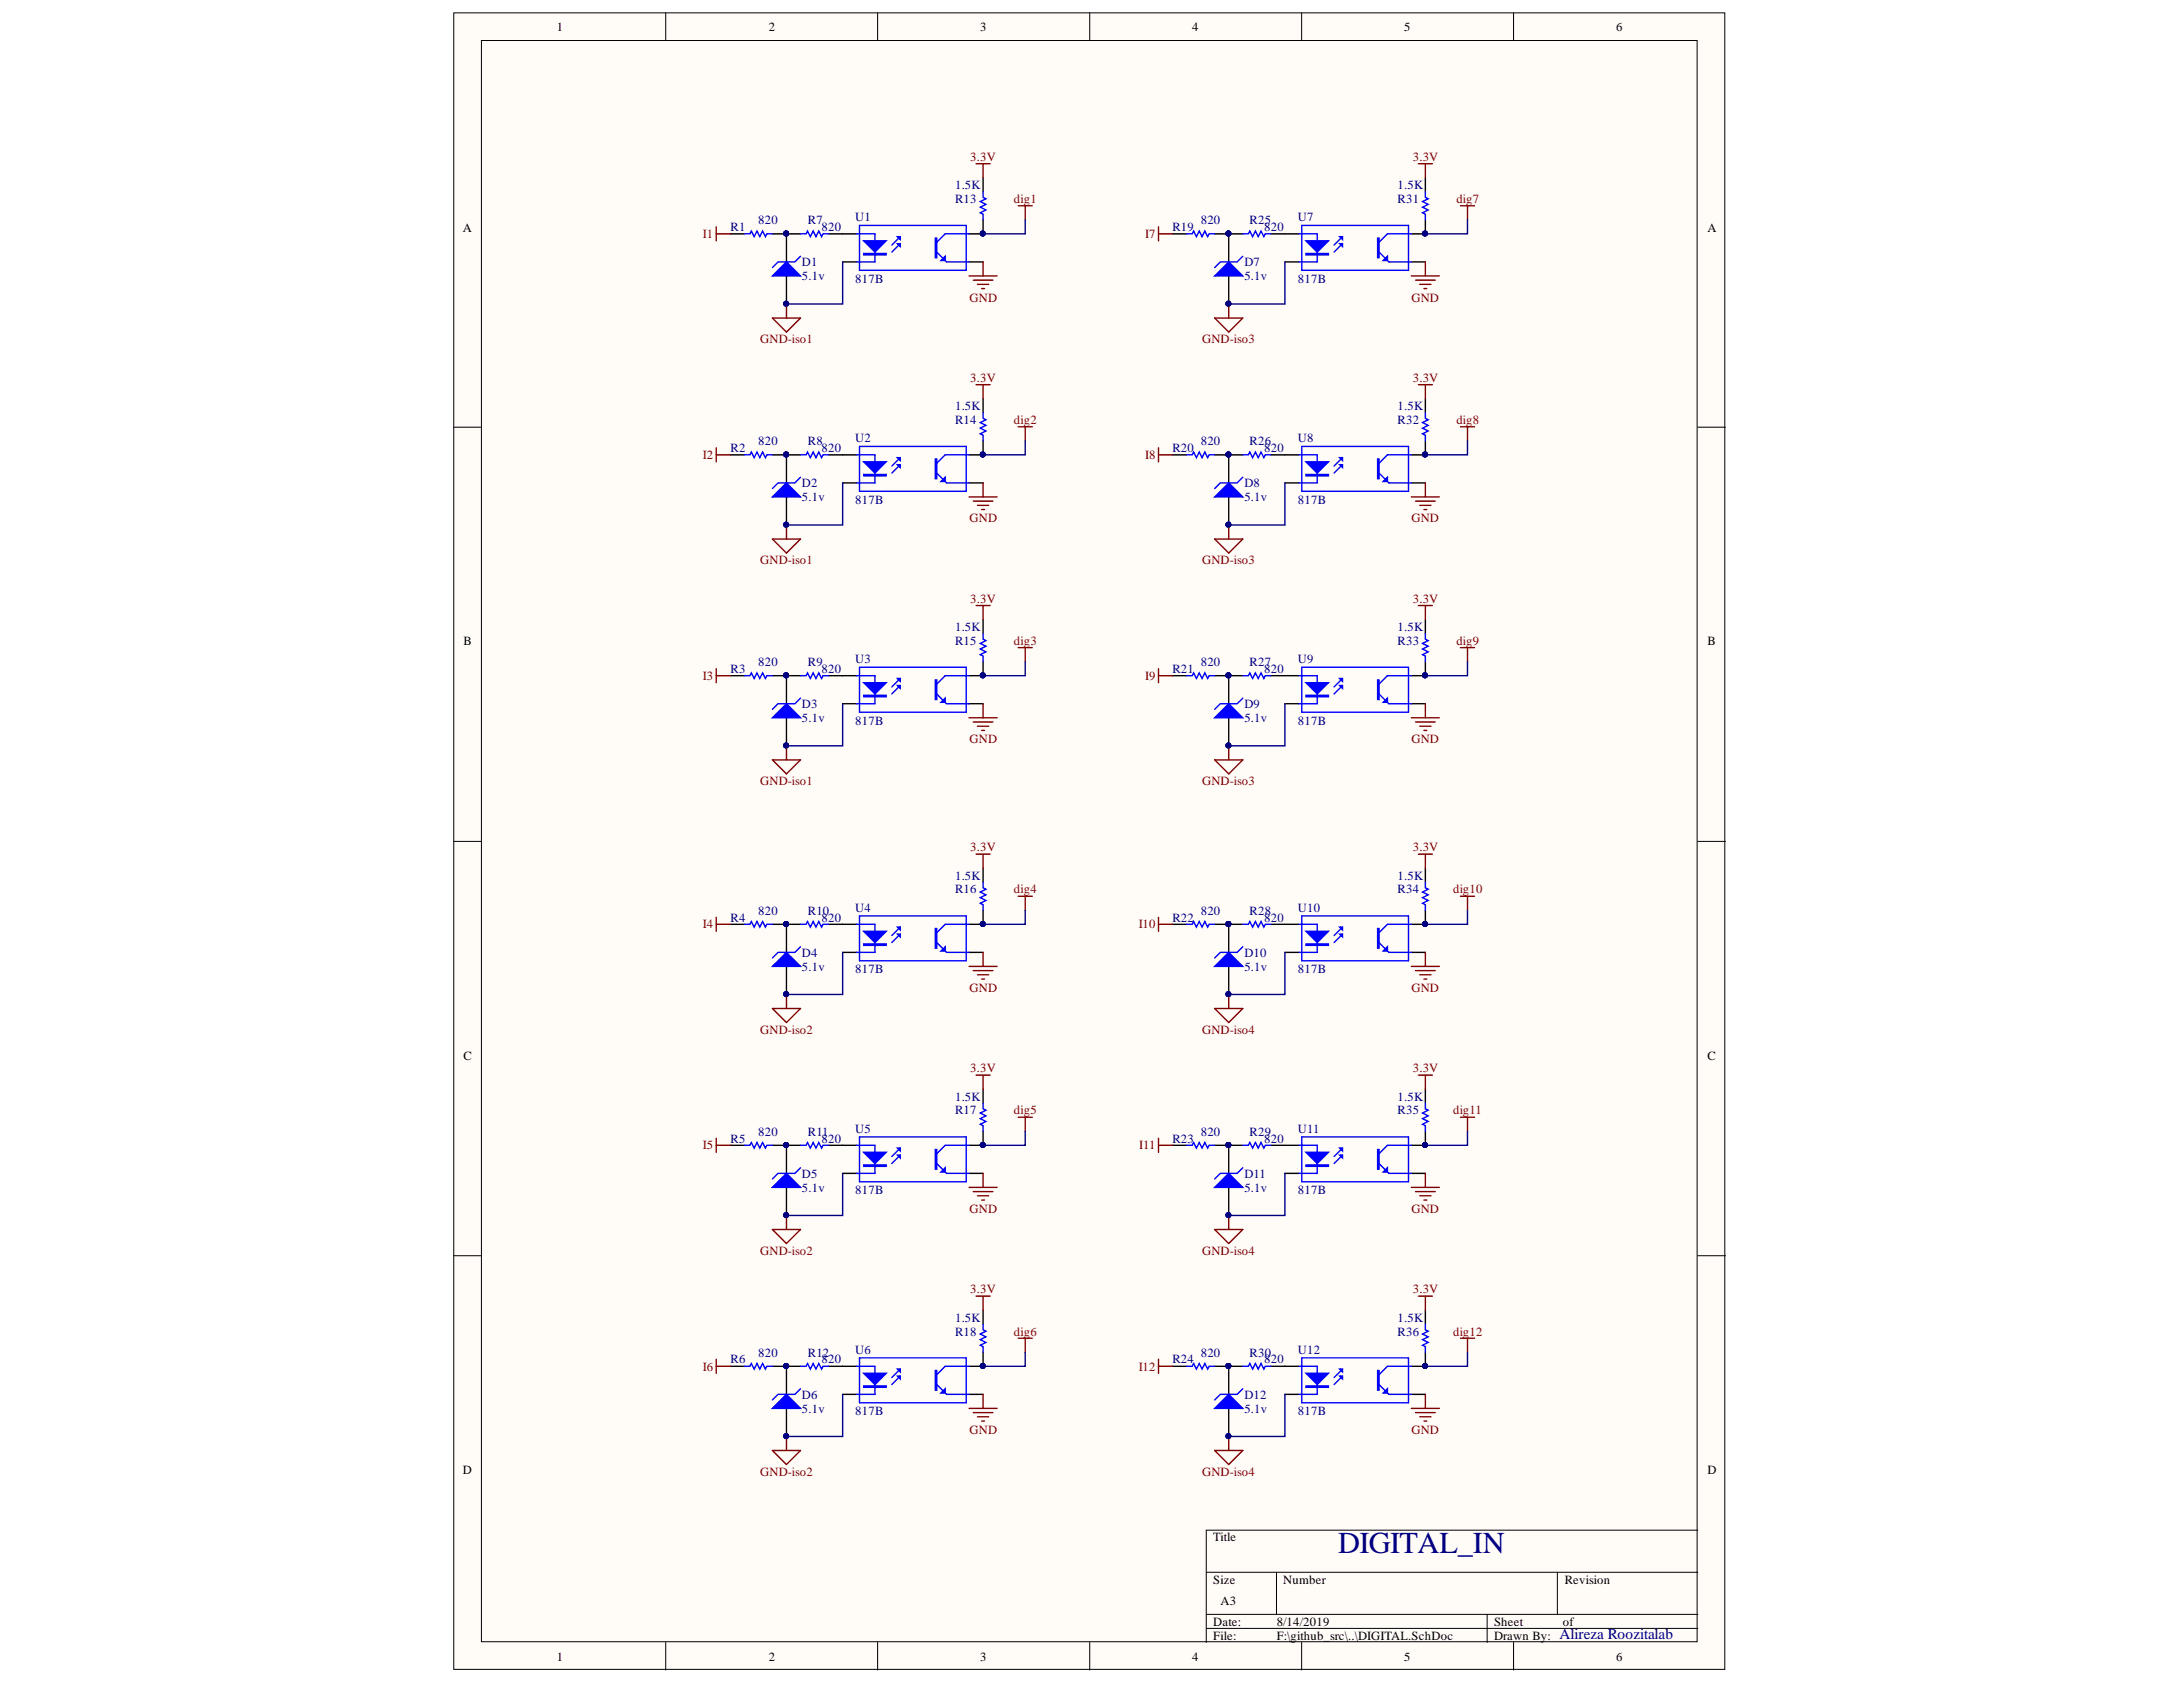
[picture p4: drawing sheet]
<svg xmlns="http://www.w3.org/2000/svg" width="279mm" height="216mm" viewBox="0 0 279 216" stroke-linecap="round" stroke-linejoin="round" font-family="sans-serif">
<defs><g id="words">
<text font-size="3.9" fill="#000080" x="171.3" y="198.8">DIGITAL_IN</text>
<text font-size="1.9" fill="#000080" x="199.6" y="209.8">Alireza Roozitalab</text>
<g font-size="1.6">
<text x="71.3" y="4">1</text>
<text x="98.4" y="4">2</text>
<text x="125.4" y="4">3</text>
<text x="152.6" y="4">4</text>
<text x="179.7" y="4">5</text>
<text x="206.9" y="4">6</text>
<text x="59.3" y="29.6">A</text>
<text x="218.5" y="29.6">A</text>
<text x="59.3" y="82.6">B</text>
<text x="218.5" y="82.6">B</text>
<text x="59.3" y="135.6">C</text>
<text x="218.5" y="135.6">C</text>
<text x="59.3" y="188.7">D</text>
<text x="218.5" y="188.7">D</text>
<text x="155.3" y="197.3">Title</text>
<text x="155.3" y="202.7">Size</text>
<text x="164.3" y="202.7">Number</text>
<text x="200.3" y="202.7">Revision</text>
<text x="155.3" y="208.1">Date:</text>
<text x="155.3" y="209.8">File:</text>
<text x="156.2" y="205.4">A3</text>
<text x="163.4" y="208.1">8/14/2019</text>
<text x="163.4" y="209.8">F:\github_src\..\DIGITAL.SchDoc</text>
<text x="191.2" y="208.1">Sheet</text>
<text x="191.2" y="209.8">Drawn By:</text>
<text x="200" y="208.1">of</text>
<text x="71.3" y="212.6">1</text>
<text x="98.4" y="212.6">2</text>
<text x="125.4" y="212.6">3</text>
<text x="152.6" y="212.6">4</text>
<text x="179.7" y="212.6">5</text>
<text x="206.9" y="212.6">6</text>
</g>
<g font-size="1.6" fill="#800000">
<text x="124.2" y="20.6">3.3V</text>
<text x="180.8" y="20.6">3.3V</text>
<text x="129.8" y="26">dig1</text>
<text x="186.4" y="26">dig7</text>
<text x="89.9" y="30.5">I1</text>
<text x="146.6" y="30.5">I7</text>
<text x="124.1" y="38.6">GND</text>
<text x="180.6" y="38.6">GND</text>
<text x="97.3" y="43.9">GND-iso1</text>
<text x="153.9" y="43.9">GND-iso3</text>
<text x="124.2" y="48.9">3.3V</text>
<text x="180.8" y="48.9">3.3V</text>
<text x="89.9" y="58.8">I2</text>
<text x="129.8" y="54.3">dig2</text>
<text x="146.6" y="58.8">I8</text>
<text x="186.4" y="54.3">dig8</text>
<text x="124.1" y="66.8">GND</text>
<text x="180.6" y="66.8">GND</text>
<text x="97.3" y="72.2">GND-iso1</text>
<text x="124.2" y="77.2">3.3V</text>
<text x="153.9" y="72.2">GND-iso3</text>
<text x="180.8" y="77.2">3.3V</text>
<text x="129.8" y="82.5">dig3</text>
<text x="186.4" y="82.5">dig9</text>
<text x="89.9" y="87.1">I3</text>
<text x="146.6" y="87.1">I9</text>
<text x="124.1" y="95.1">GND</text>
<text x="180.6" y="95.1">GND</text>
<text x="97.3" y="100.5">GND-iso1</text>
<text x="153.9" y="100.5">GND-iso3</text>
<text x="124.2" y="108.9">3.3V</text>
<text x="180.8" y="108.9">3.3V</text>
<text x="89.9" y="118.8">I4</text>
<text x="129.8" y="114.3">dig4</text>
<text x="145.7" y="118.8">I10</text>
<text x="186" y="114.3">dig10</text>
<text x="124.1" y="126.9">GND</text>
<text x="180.6" y="126.9">GND</text>
<text x="97.3" y="132.3">GND-iso2</text>
<text x="124.2" y="137.2">3.3V</text>
<text x="153.9" y="132.3">GND-iso4</text>
<text x="180.8" y="137.2">3.3V</text>
<text x="129.8" y="142.6">dig5</text>
<text x="186" y="142.6">dig11</text>
<text x="89.9" y="147.1">I5</text>
<text x="145.8" y="147.1">I11</text>
<text x="124.1" y="155.2">GND</text>
<text x="180.6" y="155.2">GND</text>
<text x="97.3" y="160.6">GND-iso2</text>
<text x="153.9" y="160.6">GND-iso4</text>
<text x="124.2" y="165.5">3.3V</text>
<text x="180.8" y="165.5">3.3V</text>
<text x="129.8" y="170.9">dig6</text>
<text x="186" y="170.9">dig12</text>
<text x="89.9" y="175.4">I6</text>
<text x="145.7" y="175.4">I12</text>
<text x="124.1" y="183.5">GND</text>
<text x="180.6" y="183.5">GND</text>
<text x="97.3" y="188.9">GND-iso2</text>
<text x="153.9" y="188.9">GND-iso4</text>
</g>
<g font-size="1.6" fill="#000080">
<text x="93.5" y="29.6">R1</text>
<text x="97" y="28.7">820</text>
<text x="103.4" y="28.7">R7</text>
<text x="105.2" y="29.6">820</text>
<text x="109.5" y="28.3">U1</text>
<text x="122.2" y="24.2">1.5K</text>
<text x="122.2" y="26">R13</text>
<text x="150" y="29.6">R19</text>
<text x="153.7" y="28.7">820</text>
<text x="159.9" y="28.7">R25</text>
<text x="161.8" y="29.6">820</text>
<text x="166.1" y="28.3">U7</text>
<text x="178.9" y="24.2">1.5K</text>
<text x="178.9" y="26">R31</text>
<text x="102.6" y="34">D1</text>
<text x="102.6" y="35.9">5.1v</text>
<text x="159.3" y="34">D7</text>
<text x="159.3" y="35.9">5.1v</text>
<text x="109.5" y="36.2">817B</text>
<text x="166.1" y="36.2">817B</text>
<text x="122.2" y="52.4">1.5K</text>
<text x="178.9" y="52.4">1.5K</text>
<text x="93.5" y="57.8">R2</text>
<text x="97" y="56.9">820</text>
<text x="103.4" y="56.9">R8</text>
<text x="105.2" y="57.8">820</text>
<text x="109.5" y="56.6">U2</text>
<text x="122.2" y="54.3">R14</text>
<text x="150" y="57.8">R20</text>
<text x="153.7" y="56.9">820</text>
<text x="159.9" y="56.9">R26</text>
<text x="161.8" y="57.8">820</text>
<text x="166.1" y="56.6">U8</text>
<text x="178.9" y="54.3">R32</text>
<text x="102.6" y="62.3">D2</text>
<text x="102.6" y="64.1">5.1v</text>
<text x="109.5" y="64.5">817B</text>
<text x="159.3" y="62.3">D8</text>
<text x="159.3" y="64.1">5.1v</text>
<text x="166.1" y="64.5">817B</text>
<text x="122.2" y="80.7">1.5K</text>
<text x="122.2" y="82.5">R15</text>
<text x="178.9" y="80.7">1.5K</text>
<text x="178.9" y="82.5">R33</text>
<text x="93.5" y="86.1">R3</text>
<text x="97" y="85.2">820</text>
<text x="103.4" y="85.2">R9</text>
<text x="105.2" y="86.1">820</text>
<text x="109.5" y="84.9">U3</text>
<text x="150" y="86.1">R21</text>
<text x="153.7" y="85.2">820</text>
<text x="159.9" y="85.2">R27</text>
<text x="161.8" y="86.1">820</text>
<text x="166.1" y="84.9">U9</text>
<text x="102.6" y="90.6">D3</text>
<text x="102.6" y="92.4">5.1v</text>
<text x="109.5" y="92.8">817B</text>
<text x="159.3" y="90.6">D9</text>
<text x="159.3" y="92.4">5.1v</text>
<text x="166.1" y="92.8">817B</text>
<text x="122.2" y="112.6">1.5K</text>
<text x="178.9" y="112.6">1.5K</text>
<text x="93.5" y="118">R4</text>
<text x="97" y="117">820</text>
<text x="103.4" y="117">R10</text>
<text x="105.2" y="118">820</text>
<text x="109.5" y="116.7">U4</text>
<text x="122.2" y="114.3">R16</text>
<text x="150" y="118">R22</text>
<text x="153.7" y="117">820</text>
<text x="159.9" y="117">R28</text>
<text x="161.8" y="118">820</text>
<text x="166.1" y="116.7">U10</text>
<text x="178.9" y="114.3">R34</text>
<text x="102.6" y="122.4">D4</text>
<text x="102.6" y="124.2">5.1v</text>
<text x="109.5" y="124.6">817B</text>
<text x="159.3" y="122.4">D10</text>
<text x="159.3" y="124.2">5.1v</text>
<text x="166.1" y="124.6">817B</text>
<text x="122.2" y="140.9">1.5K</text>
<text x="122.2" y="142.6">R17</text>
<text x="178.9" y="140.9">1.5K</text>
<text x="178.9" y="142.6">R35</text>
<text x="93.5" y="146.3">R5</text>
<text x="97" y="145.3">820</text>
<text x="103.4" y="145.3">R11</text>
<text x="105.2" y="146.3">820</text>
<text x="109.5" y="145">U5</text>
<text x="150" y="146.3">R23</text>
<text x="153.7" y="145.3">820</text>
<text x="159.9" y="145.3">R29</text>
<text x="161.8" y="146.3">820</text>
<text x="166.1" y="145">U11</text>
<text x="102.6" y="150.7">D5</text>
<text x="102.6" y="152.5">5.1v</text>
<text x="109.5" y="152.8">817B</text>
<text x="159.3" y="150.7">D11</text>
<text x="159.3" y="152.5">5.1v</text>
<text x="166.1" y="152.8">817B</text>
<text x="97" y="173.6">820</text>
<text x="103.4" y="173.6">R12</text>
<text x="109.5" y="173.3">U6</text>
<text x="122.2" y="169.1">1.5K</text>
<text x="122.2" y="170.9">R18</text>
<text x="153.7" y="173.6">820</text>
<text x="159.9" y="173.6">R30</text>
<text x="166.1" y="173.3">U12</text>
<text x="178.9" y="169.1">1.5K</text>
<text x="178.9" y="170.9">R36</text>
<text x="93.5" y="174.5">R6</text>
<text x="102.6" y="179">D6</text>
<text x="105.2" y="174.5">820</text>
<text x="150" y="174.5">R24</text>
<text x="159.3" y="179">D12</text>
<text x="161.8" y="174.5">820</text>
<text x="102.6" y="180.8">5.1v</text>
<text x="109.5" y="181.1">817B</text>
<text x="159.3" y="180.8">5.1v</text>
<text x="166.1" y="181.1">817B</text>
</g>
</g></defs>
<g fill="#fffcf8" stroke="#000" stroke-width=".13">
<path d="M58.1 1.6h162.7v212h-162.7z"/>
<path d="M61.6 5.2h155.6v204.9h-155.6z"/>
</g>
<g fill="none" stroke="#000" stroke-width=".13">
<path d="M85.2 1.6v3.6M112.3 1.6v3.6M139.5 1.6v3.6M166.6 1.6v3.6M193.7 1.6v3.6M58.1 54.7h3.5M217.3 54.7h3.5M58.1 107.7h3.5M217.3 107.7h3.5M58.1 160.7h3.5M217.3 160.7h3.5M217.3 195.8h-62.9v14.4"/>
<path d="M85.2 210.2v3.5M112.3 210.2v3.5M139.5 210.2v3.5M154.4 201.2h62.9M154.4 206.6h62.9M154.4 208.4h62.9M163.4 201.2v5.4M166.6 210.2v3.5M190.3 206.6v3.6M193.7 210.2v3.5M199.3 201.2v5.4"/>
</g>
<path d="M100.7 29.9v3.6M100.7 35.3v3.6" fill="none" stroke="#000" stroke-width=".18"/>
<g fill="#000080" stroke="#000080" stroke-width=".13">
<circle cx="100.6" cy="38.9" r=".31"/>
<circle cx="100.6" cy="29.9" r=".31"/>
</g>
<path d="M98.9 35.3l1.8-1.8 1.8 1.8z" fill="#00f"/>
<path d="M98.9 35.3l1.8-1.8 1.8 1.8zM102.5 32.8l-.8 .7h-2.1l-.7 .7M102.5 29.9h.7l.2-.3 .3 .7 .4-.7 .3 .7 .4-.7 .4 .7 .1-.4h.8M109.6 29.9h2.4v3.6h-2.4M110 28.9h13.7v5.7h-13.7zM115.2 31.2l-1.1 1.1M115.2 30.3l-1.1 1.1M119.9 32.3l1.3 1.2h2.8M124 29.9h-3l-1.1 1.1" fill="none" stroke="#00f" stroke-width=".18"/>
<g fill="#000080" stroke="#000080" stroke-width=".13">
<circle cx="100.6" cy="38.9" r=".31"/>
<circle cx="100.6" cy="29.9" r=".31"/>
<circle cx="125.8" cy="29.9" r=".31"/>
</g>
<path d="M100.7 29.9h1.8M106.1 29.9h3.5M107.8 33.5h1.8M124 29.9h1.8M124 33.5h1.8" fill="none" stroke="#000" stroke-width=".18"/>
<path d="M110.5 30.8h2.9l-1.4 1.5z" fill="#00f"/>
<path d="M110.5 30.8h2.9l-1.4 1.5zM110.5 32.4h2.9v.2h-2.9zM110.5 32.5h2.9" fill="none" stroke="#00f" stroke-width=".18"/>
<path d="M114.9 30.3h.3v.3z" fill="#00f"/>
<path d="M114.9 30.3h.3v.3z" fill="none" stroke="#00f" stroke-width=".18"/>
<path d="M114.9 31.2h.3v.3z" fill="#00f"/>
<path d="M114.9 31.2h.3v.3zM119.7 30.5h.2v2.5h-.2zM119.8 30.5v2.5" fill="none" stroke="#00f" stroke-width=".18"/>
<path d="M120.4 33.3l.6-.5v.5z" fill="#00f"/>
<path d="M95.3 29.9h.7l.2-.3 .3 .7 .4-.7 .3 .7 .4-.7 .4 .7 .1-.4h.8M120.4 33.3l.6-.5v.5zM125.8 24.5v.8l.4 .1-.7 .4 .7 .4-.7 .3 .7 .4-.7 .3 .3 .2v.7" fill="none" stroke="#00f" stroke-width=".18"/>
<g fill="#000080" stroke="#000080" stroke-width=".13">
<circle cx="125.8" cy="29.9" r=".31"/>
<circle cx="100.6" cy="38.9" r=".31"/>
<circle cx="100.6" cy="29.9" r=".31"/>
<circle cx="100.6" cy="67.1" r=".31"/>
<circle cx="100.6" cy="58.2" r=".31"/>
</g>
<path d="M107.8 33.5v5.4h-7.1M131.2 28.1v1.8h-5.4" fill="none" stroke="#000080" stroke-width=".18"/>
<path d="M93.5 29.9h1.8M98.9 29.9h1.8M125.8 22.7v1.8M125.8 28.1v1.8M100.7 58.2v3.6M100.7 63.6v3.6" fill="none" stroke="#000" stroke-width=".18"/>
<g fill="none" stroke="#800000" stroke-width=".18">
<path d="M91.7 29v1.8M91.7 29.9h1.8M100.7 38.9v1.8M124 35.3h3.6M124.6 35.9h2.5M124.9 20.9h1.8M125.1 36.4h1.4M125.6 36.9h.4M125.8 20.9v1.8M125.8 33.5v1.8M130.3 26.3h1.8M131.2 26.3v1.8"/>
<path d="M98.9 40.7h3.6l-1.8 1.8z"/>
</g>
<path d="M98.9 63.6l1.8-1.8 1.8 1.8z" fill="#00f"/>
<path d="M102.5 58.2h.7l.2-.3 .3 .7 .4-.7 .3 .7 .4-.7 .4 .7 .1-.4h.8M109.6 58.2h2.4v3.6h-2.4M110 57.1h13.7v5.8h-13.7zM115.2 59.5l-1.1 1M115.2 58.6l-1.1 1M124 58.2h-3l-1.1 1.1M98.9 63.6l1.8-1.8 1.8 1.8zM102.5 61.1l-.8 .7h-2.1l-.7 .7M119.9 60.5l1.3 1.3h2.8" fill="none" stroke="#00f" stroke-width=".18"/>
<g fill="#000080" stroke="#000080" stroke-width=".13">
<circle cx="100.6" cy="67.1" r=".31"/>
<circle cx="100.6" cy="58.2" r=".31"/>
<circle cx="125.8" cy="58.2" r=".31"/>
</g>
<path d="M100.7 58.2h1.8M106.1 58.2h3.5M124 58.2h1.8M107.8 61.8h1.8M124 61.8h1.8" fill="none" stroke="#000" stroke-width=".18"/>
<path d="M110.5 59.1h2.9l-1.4 1.4z" fill="#00f"/>
<path d="M110.5 59.1h2.9l-1.4 1.4zM110.5 60.7h2.9v.2h-2.9zM110.5 60.8h2.9" fill="none" stroke="#00f" stroke-width=".18"/>
<path d="M114.9 58.6h.3v.3z" fill="#00f"/>
<path d="M114.9 58.6h.3v.3z" fill="none" stroke="#00f" stroke-width=".18"/>
<path d="M114.9 59.5h.3v.3z" fill="#00f"/>
<path d="M114.9 59.5h.3v.3zM119.7 58.7h.2v2.6h-.2zM119.8 58.7v2.6" fill="none" stroke="#00f" stroke-width=".18"/>
<path d="M120.4 61.6l.6-.5v.5z" fill="#00f"/>
<path d="M95.3 58.2h.7l.2-.3 .3 .7 .4-.7 .3 .7 .4-.7 .4 .7 .1-.4h.8M125.8 52.8v.7l.4 .2-.7 .4 .7 .3-.7 .4 .7 .4-.7 .3 .3 .2v.7M120.4 61.6l.6-.5v.5z" fill="none" stroke="#00f" stroke-width=".18"/>
<g fill="#000080" stroke="#000080" stroke-width=".13">
<circle cx="125.8" cy="58.2" r=".31"/>
<circle cx="100.6" cy="67.1" r=".31"/>
<circle cx="100.6" cy="58.2" r=".31"/>
<circle cx="100.6" cy="95.4" r=".31"/>
<circle cx="100.6" cy="86.4" r=".31"/>
</g>
<path d="M131.2 56.4v1.8h-5.4M107.8 61.8v5.4h-7.1" fill="none" stroke="#000080" stroke-width=".18"/>
<path d="M93.5 58.2h1.8M98.9 58.2h1.8M125.8 51v1.8M125.8 56.4v1.8M100.7 86.5v3.6M100.7 91.9v3.6" fill="none" stroke="#000" stroke-width=".18"/>
<g fill="none" stroke="#800000" stroke-width=".18">
<path d="M91.7 57.3v1.8M91.7 58.2h1.8M124.9 49.2h1.8M125.8 49.2v1.8M130.3 54.6h1.8M131.2 54.6v1.8M98.9 69h3.6l-1.8 1.8zM100.7 67.2v1.8M124 63.6h3.6M124.6 64.1h2.5M125.1 64.7h1.4M125.6 65.2h.4"/>
<path d="M125.8 61.8v1.8"/>
</g>
<path d="M98.9 91.9l1.8-1.8 1.8 1.8z" fill="#00f"/>
<path d="M98.9 91.9l1.8-1.8 1.8 1.8zM102.5 89.3l-.8 .8h-2.1l-.7 .7M102.5 86.5h.7l.2-.4 .3 .7 .4-.7 .3 .7 .4-.7 .4 .7 .1-.3h.8M109.6 86.5h2.4v3.6h-2.4M110 85.4h13.7v5.7h-13.7zM115.2 87.7l-1.1 1.1M115.2 86.8l-1.1 1.1M119.9 88.8l1.3 1.3h2.8M124 86.5h-3l-1.1 1.1" fill="none" stroke="#00f" stroke-width=".18"/>
<g fill="#000080" stroke="#000080" stroke-width=".13">
<circle cx="100.6" cy="95.4" r=".31"/>
<circle cx="100.6" cy="86.4" r=".31"/>
<circle cx="125.8" cy="86.4" r=".31"/>
</g>
<path d="M100.7 86.5h1.8M106.1 86.5h3.5M107.8 90.1h1.8M124 86.5h1.8M124 90.1h1.8" fill="none" stroke="#000" stroke-width=".18"/>
<path d="M110.5 87.4h2.9l-1.4 1.4z" fill="#00f"/>
<path d="M110.5 87.4h2.9l-1.4 1.4zM110.5 89h2.9v.2h-2.9zM110.5 89.1h2.9" fill="none" stroke="#00f" stroke-width=".18"/>
<path d="M114.9 86.8h.3v.4z" fill="#00f"/>
<path d="M114.9 86.8h.3v.4z" fill="none" stroke="#00f" stroke-width=".18"/>
<path d="M114.9 87.7h.3v.4z" fill="#00f"/>
<path d="M114.9 87.7h.3v.4zM119.7 87h.2v2.5h-.2zM119.8 87v2.5" fill="none" stroke="#00f" stroke-width=".18"/>
<path d="M120.4 89.9l.6-.6v.6z" fill="#00f"/>
<path d="M95.3 86.5h.7l.2-.4 .3 .7 .4-.7 .3 .7 .4-.7 .4 .7 .1-.3h.8M120.4 89.9l.6-.6v.6zM125.8 81.1v.7l.4 .2-.7 .3 .7 .4-.7 .4 .7 .3-.7 .4 .3 .2v.7" fill="none" stroke="#00f" stroke-width=".18"/>
<g fill="#000080" stroke="#000080" stroke-width=".13">
<circle cx="125.8" cy="86.4" r=".31"/>
<circle cx="100.6" cy="95.4" r=".31"/>
<circle cx="100.6" cy="86.4" r=".31"/>
<circle cx="100.6" cy="127.2" r=".31"/>
<circle cx="100.6" cy="118.2" r=".31"/>
</g>
<path d="M107.8 90.1v5.4h-7.1M131.2 84.7v1.8h-5.4" fill="none" stroke="#000080" stroke-width=".18"/>
<path d="M125.8 79.3v1.8M93.5 86.5h1.8M98.9 86.5h1.8M125.8 84.7v1.8M100.7 118.3v3.6M100.7 123.7v3.6" fill="none" stroke="#000" stroke-width=".18"/>
<g fill="none" stroke="#800000" stroke-width=".18">
<path d="M124.9 77.5h1.8M125.8 77.5v1.8M91.7 85.6v1.8M91.7 86.5h1.8M98.9 97.2h3.6l-1.8 1.8zM100.7 95.5v1.7M124 91.9h3.6M124.6 92.4h2.5M125.1 92.9h1.4M125.6 93.5h.4M125.8 90.1v1.8M130.3 82.9h1.8"/>
<path d="M131.2 82.9v1.8"/>
</g>
<path d="M98.9 123.7l1.8-1.8 1.8 1.8z" fill="#00f"/>
<path d="M102.5 118.3h.7l.2-.4 .3 .8 .4-.8 .3 .8 .4-.8 .4 .8 .1-.4h.8M109.6 118.3h2.4v3.6h-2.4M110 117.2h13.7v5.8h-13.7zM115.2 119.6l-1.1 1M115.2 118.7l-1.1 1M124 118.3h-3l-1.1 1.1M98.9 123.7l1.8-1.8 1.8 1.8zM102.5 121.2l-.8 .7h-2.1l-.7 .7M119.9 120.6l1.3 1.3h2.8" fill="none" stroke="#00f" stroke-width=".18"/>
<g fill="#000080" stroke="#000080" stroke-width=".13">
<circle cx="100.6" cy="127.2" r=".31"/>
<circle cx="100.6" cy="118.2" r=".31"/>
<circle cx="125.8" cy="118.2" r=".31"/>
</g>
<path d="M100.7 118.3h1.8M106.1 118.3h3.5M124 118.3h1.8M107.8 121.9h1.8M124 121.9h1.8" fill="none" stroke="#000" stroke-width=".18"/>
<path d="M110.5 119.2h2.9l-1.4 1.4z" fill="#00f"/>
<path d="M110.5 119.2h2.9l-1.4 1.4zM110.5 120.8h2.9v.2h-2.9zM110.5 120.9h2.9" fill="none" stroke="#00f" stroke-width=".18"/>
<path d="M114.9 118.7h.3v.3z" fill="#00f"/>
<path d="M114.9 118.7h.3v.3z" fill="none" stroke="#00f" stroke-width=".18"/>
<path d="M114.9 119.6h.3v.3z" fill="#00f"/>
<path d="M114.9 119.6h.3v.3zM119.7 118.8h.2v2.5h-.2zM119.8 118.8v2.5" fill="none" stroke="#00f" stroke-width=".18"/>
<path d="M120.4 121.7l.6-.5v.5z" fill="#00f"/>
<path d="M95.3 118.3h.7l.2-.4 .3 .8 .4-.8 .3 .8 .4-.8 .4 .8 .1-.4h.8M125.8 112.9v.7l.4 .2-.7 .4 .7 .3-.7 .4 .7 .3-.7 .4 .3 .2v.7M120.4 121.7l.6-.5v.5z" fill="none" stroke="#00f" stroke-width=".18"/>
<g fill="#000080" stroke="#000080" stroke-width=".13">
<circle cx="125.8" cy="118.2" r=".31"/>
<circle cx="100.6" cy="127.2" r=".31"/>
<circle cx="100.6" cy="118.2" r=".31"/>
<circle cx="100.6" cy="155.5" r=".31"/>
<circle cx="100.6" cy="146.5" r=".31"/>
</g>
<path d="M131.2 116.5v1.8h-5.4M107.8 121.9v5.4h-7.1" fill="none" stroke="#000080" stroke-width=".18"/>
<path d="M93.5 118.3h1.8M98.9 118.3h1.8M125.8 111.1v1.8M125.8 116.5v1.8M100.7 146.6v3.6M100.7 152v3.6" fill="none" stroke="#000" stroke-width=".18"/>
<g fill="none" stroke="#800000" stroke-width=".18">
<path d="M91.7 117.4v1.8M91.7 118.3h1.8M124.9 109.3h1.8M125.8 109.3v1.8M130.3 114.7h1.8M131.2 114.7v1.8M98.9 129.1h3.6l-1.8 1.8zM100.7 127.3v1.8M124 123.7h3.6M124.6 124.2h2.5M125.1 124.8h1.4M125.6 125.3h.4"/>
<path d="M125.8 121.9v1.8"/>
</g>
<path d="M98.9 152l1.8-1.8 1.8 1.8z" fill="#00f"/>
<path d="M98.9 152l1.8-1.8 1.8 1.8zM102.5 149.4l-.8 .8h-2.1l-.7 .7M102.5 146.6h.7l.2-.4 .3 .7 .4-.7 .3 .7 .4-.7 .4 .7 .1-.3h.8M109.6 146.6h2.4v3.6h-2.4M110 145.5h13.7v5.7h-13.7zM115.2 147.8l-1.1 1.1M115.2 146.9l-1.1 1.1M119.9 148.9l1.3 1.3h2.8M124 146.6h-3l-1.1 1.1" fill="none" stroke="#00f" stroke-width=".18"/>
<g fill="#000080" stroke="#000080" stroke-width=".13">
<circle cx="100.6" cy="155.5" r=".31"/>
<circle cx="100.6" cy="146.5" r=".31"/>
<circle cx="125.8" cy="146.5" r=".31"/>
</g>
<path d="M100.7 146.6h1.8M106.1 146.6h3.5M107.8 150.2h1.8M124 146.6h1.8M124 150.2h1.8" fill="none" stroke="#000" stroke-width=".18"/>
<path d="M110.5 147.5h2.9l-1.4 1.4z" fill="#00f"/>
<path d="M110.5 147.5h2.9l-1.4 1.4zM110.5 149.1h2.9v.2h-2.9zM110.5 149.2h2.9" fill="none" stroke="#00f" stroke-width=".18"/>
<path d="M114.9 146.9h.3v.4z" fill="#00f"/>
<path d="M114.9 146.9h.3v.4z" fill="none" stroke="#00f" stroke-width=".18"/>
<path d="M114.9 147.8h.3v.4z" fill="#00f"/>
<path d="M114.9 147.8h.3v.4zM119.7 147.1h.2v2.5h-.2zM119.8 147.1v2.5" fill="none" stroke="#00f" stroke-width=".18"/>
<path d="M120.4 150l.6-.6v.6z" fill="#00f"/>
<path d="M95.3 146.6h.7l.2-.4 .3 .7 .4-.7 .3 .7 .4-.7 .4 .7 .1-.3h.8M120.4 150l.6-.6v.6zM125.8 141.2v.7l.4 .2-.7 .3 .7 .4-.7 .4 .7 .3-.7 .4 .3 .2v.7" fill="none" stroke="#00f" stroke-width=".18"/>
<g fill="#000080" stroke="#000080" stroke-width=".13">
<circle cx="125.8" cy="146.5" r=".31"/>
<circle cx="100.6" cy="155.5" r=".31"/>
<circle cx="100.6" cy="146.5" r=".31"/>
<circle cx="100.6" cy="183.8" r=".31"/>
<circle cx="100.6" cy="174.8" r=".31"/>
</g>
<path d="M107.8 150.2v5.4h-7.1M131.2 144.8v1.8h-5.4" fill="none" stroke="#000080" stroke-width=".18"/>
<path d="M125.8 139.4v1.8M93.5 146.6h1.8M98.9 146.6h1.8M125.8 144.8v1.8M100.7 174.9v3.5M100.7 180.2v3.6" fill="none" stroke="#000" stroke-width=".18"/>
<g fill="none" stroke="#800000" stroke-width=".18">
<path d="M124.9 137.6h1.8M125.8 137.6v1.8M91.7 145.7v1.8M91.7 146.6h1.8M98.9 157.3h3.6l-1.8 1.8zM100.7 155.6v1.7M124 152h3.6M124.6 152.5h2.5M125.1 153h1.4M125.6 153.6h.4M125.8 150.2v1.8M130.3 143h1.8"/>
<path d="M131.2 143v1.8"/>
</g>
<path d="M98.9 180.2l1.8-1.8 1.8 1.8z" fill="#00f"/>
<path d="M102.5 177.7l-.8 .7h-2.1l-.7 .8M102.5 174.9h.7l.2-.4 .3 .7 .4-.7 .3 .7 .4-.7 .4 .7 .1-.3h.8M109.6 174.9h2.4v3.5h-2.4M110 173.8h13.7v5.7h-13.7zM115.2 176.1l-1.1 1.1M115.2 175.2l-1.1 1.1M119.9 177.2l1.3 1.2h2.8M124 174.9h-3l-1.1 1M98.9 180.2l1.8-1.8 1.8 1.8z" fill="none" stroke="#00f" stroke-width=".18"/>
<g fill="#000080" stroke="#000080" stroke-width=".13">
<circle cx="100.6" cy="183.8" r=".31"/>
<circle cx="100.6" cy="174.8" r=".31"/>
<circle cx="125.8" cy="174.8" r=".31"/>
</g>
<path d="M100.7 174.9h1.8M106.1 174.9h3.5M107.8 178.4h1.8M124 174.9h1.8M124 178.4h1.8" fill="none" stroke="#000" stroke-width=".18"/>
<path d="M110.5 175.8h2.9l-1.4 1.4z" fill="#00f"/>
<path d="M110.5 175.8h2.9l-1.4 1.4zM110.5 177.4h2.9v.2h-2.9zM110.5 177.5h2.9" fill="none" stroke="#00f" stroke-width=".18"/>
<path d="M114.9 175.2h.3v.4z" fill="#00f"/>
<path d="M114.9 175.2h.3v.4z" fill="none" stroke="#00f" stroke-width=".18"/>
<path d="M114.9 176.1h.3v.4z" fill="#00f"/>
<path d="M114.9 176.1h.3v.4zM119.7 175.4h.2v2.5h-.2zM119.8 175.4v2.5" fill="none" stroke="#00f" stroke-width=".18"/>
<path d="M120.4 178.3l.6-.6v.6z" fill="#00f"/>
<path d="M95.3 174.9h.7l.2-.4 .3 .7 .4-.7 .3 .7 .4-.7 .4 .7 .1-.3h.8M120.4 178.3l.6-.6v.6zM125.8 169.5v.7l.4 .2-.7 .3 .7 .4-.7 .3 .7 .4-.7 .4 .3 .1v.8" fill="none" stroke="#00f" stroke-width=".18"/>
<g fill="#000080" stroke="#000080" stroke-width=".13">
<circle cx="125.8" cy="174.8" r=".31"/>
<circle cx="100.6" cy="183.8" r=".31"/>
<circle cx="100.6" cy="174.8" r=".31"/>
<circle cx="157.2" cy="38.9" r=".31"/>
<circle cx="157.2" cy="29.9" r=".31"/>
</g>
<path d="M107.8 178.4v5.4h-7.1M131.2 173.1v1.8h-5.4" fill="none" stroke="#000080" stroke-width=".18"/>
<path d="M157.3 29.9v3.6M157.3 35.3v3.6M93.5 174.9h1.8M98.9 174.9h1.8M125.8 167.7v1.8M125.8 173.1v1.8" fill="none" stroke="#000" stroke-width=".18"/>
<g fill="none" stroke="#800000" stroke-width=".18">
<path d="M91.7 174v1.8M91.7 174.9h1.8M124.9 165.9h1.8M125.8 165.9v1.8M125.8 178.4v1.8M130.3 171.3h1.8M131.2 171.3v1.8M98.9 185.6h3.6l-1.8 1.8zM100.7 183.8v1.8M124 180.2h3.6M124.6 180.8h2.5M125.1 181.3h1.4"/>
<path d="M125.6 181.9h.4"/>
</g>
<path d="M155.5 35.3l1.8-1.8 1.8 1.8z" fill="#00f"/>
<path d="M155.5 35.3l1.8-1.8 1.8 1.8zM159.1 32.8l-.8 .7h-2.1l-.7 .7M159.1 29.9h.7l.2-.3 .3 .7 .4-.7 .3 .7 .4-.7 .4 .7 .1-.4h.8M166.3 29.9h2.3v3.6h-2.3M166.6 28.9h13.7v5.7h-13.7zM171.8 31.2l-1.1 1.1M171.8 30.3l-1.1 1.1M176.5 32.3l1.3 1.2h2.8M180.6 29.9h-3l-1.1 1.1" fill="none" stroke="#00f" stroke-width=".18"/>
<g fill="#000080" stroke="#000080" stroke-width=".13">
<circle cx="157.2" cy="38.9" r=".31"/>
<circle cx="157.2" cy="29.9" r=".31"/>
<circle cx="182.4" cy="29.9" r=".31"/>
</g>
<path d="M157.3 29.9h1.8M162.7 29.9h3.6M164.5 33.5h1.8M180.6 29.9h1.8M180.6 33.5h1.8" fill="none" stroke="#000" stroke-width=".18"/>
<path d="M167.2 30.8h2.8l-1.4 1.5z" fill="#00f"/>
<path d="M167.2 30.8h2.8l-1.4 1.5zM167.2 32.4h2.8v.2h-2.8zM167.2 32.5h2.8" fill="none" stroke="#00f" stroke-width=".18"/>
<path d="M171.5 30.3h.3v.3z" fill="#00f"/>
<path d="M171.5 30.3h.3v.3z" fill="none" stroke="#00f" stroke-width=".18"/>
<path d="M171.5 31.2h.3v.3z" fill="#00f"/>
<path d="M171.5 31.2h.3v.3zM176.3 30.5h.2v2.5h-.2zM176.4 30.5v2.5" fill="none" stroke="#00f" stroke-width=".18"/>
<path d="M177 33.3l.6-.5v.5z" fill="#00f"/>
<path d="M151.9 29.9h.7l.2-.3 .3 .7 .4-.7 .3 .7 .4-.7 .4 .7 .1-.4h.8M177 33.3l.6-.5v.5zM182.4 24.5v.8l.4 .1-.7 .4 .7 .4-.7 .3 .7 .4-.7 .3 .3 .2v.7" fill="none" stroke="#00f" stroke-width=".18"/>
<g fill="#000080" stroke="#000080" stroke-width=".13">
<circle cx="182.4" cy="29.9" r=".31"/>
<circle cx="157.2" cy="38.9" r=".31"/>
<circle cx="157.2" cy="29.9" r=".31"/>
<circle cx="157.2" cy="67.1" r=".31"/>
<circle cx="157.2" cy="58.2" r=".31"/>
</g>
<path d="M164.5 33.5v5.4h-7.2M187.8 28.1v1.8h-5.4" fill="none" stroke="#000080" stroke-width=".18"/>
<path d="M150.1 29.9h1.8M155.5 29.9h1.8M182.4 22.7v1.8M182.4 28.1v1.8M157.3 58.2v3.6M157.3 63.6v3.6" fill="none" stroke="#000" stroke-width=".18"/>
<g fill="none" stroke="#800000" stroke-width=".18">
<path d="M148.3 29v1.8M148.3 29.9h1.8M157.3 38.9v1.8M180.6 35.3h3.6M181.2 35.9h2.5M181.5 20.9h1.8M181.7 36.4h1.4M182.3 36.9h.3M182.4 20.9v1.8M182.4 33.5v1.8M186.9 26.3h1.8M187.8 26.3v1.8"/>
<path d="M155.5 40.7h3.6l-1.8 1.8z"/>
</g>
<path d="M155.5 63.6l1.8-1.8 1.8 1.8z" fill="#00f"/>
<path d="M159.1 58.2h.7l.2-.3 .3 .7 .4-.7 .3 .7 .4-.7 .4 .7 .1-.4h.8M166.3 58.2h2.3v3.6h-2.3M166.6 57.1h13.7v5.8h-13.7zM171.8 59.5l-1.1 1M171.8 58.6l-1.1 1M180.6 58.2h-3l-1.1 1.1M155.5 63.6l1.8-1.8 1.8 1.8zM159.1 61.1l-.8 .7h-2.1l-.7 .7M176.5 60.5l1.3 1.3h2.8" fill="none" stroke="#00f" stroke-width=".18"/>
<g fill="#000080" stroke="#000080" stroke-width=".13">
<circle cx="157.2" cy="67.1" r=".31"/>
<circle cx="157.2" cy="58.2" r=".31"/>
<circle cx="182.4" cy="58.2" r=".31"/>
</g>
<path d="M157.3 58.2h1.8M162.7 58.2h3.6M180.6 58.2h1.8M164.5 61.8h1.8M180.6 61.8h1.8" fill="none" stroke="#000" stroke-width=".18"/>
<path d="M167.2 59.1h2.8l-1.4 1.4z" fill="#00f"/>
<path d="M167.2 59.1h2.8l-1.4 1.4zM167.2 60.7h2.8v.2h-2.8zM167.2 60.8h2.8" fill="none" stroke="#00f" stroke-width=".18"/>
<path d="M171.5 58.6h.3v.3z" fill="#00f"/>
<path d="M171.5 58.6h.3v.3z" fill="none" stroke="#00f" stroke-width=".18"/>
<path d="M171.5 59.5h.3v.3z" fill="#00f"/>
<path d="M171.5 59.5h.3v.3zM176.3 58.7h.2v2.6h-.2zM176.4 58.7v2.6" fill="none" stroke="#00f" stroke-width=".18"/>
<path d="M177 61.6l.6-.5v.5z" fill="#00f"/>
<path d="M151.9 58.2h.7l.2-.3 .3 .7 .4-.7 .3 .7 .4-.7 .4 .7 .1-.4h.8M182.4 52.8v.7l.4 .2-.7 .4 .7 .3-.7 .4 .7 .4-.7 .3 .3 .2v.7M177 61.6l.6-.5v.5z" fill="none" stroke="#00f" stroke-width=".18"/>
<g fill="#000080" stroke="#000080" stroke-width=".13">
<circle cx="182.4" cy="58.2" r=".31"/>
<circle cx="157.2" cy="67.1" r=".31"/>
<circle cx="157.2" cy="58.2" r=".31"/>
<circle cx="157.2" cy="95.4" r=".31"/>
<circle cx="157.2" cy="86.4" r=".31"/>
</g>
<path d="M187.8 56.4v1.8h-5.4M164.5 61.8v5.4h-7.2" fill="none" stroke="#000080" stroke-width=".18"/>
<path d="M150.1 58.2h1.8M155.5 58.2h1.8M182.4 51v1.8M182.4 56.4v1.8M157.3 86.5v3.6M157.3 91.9v3.6" fill="none" stroke="#000" stroke-width=".18"/>
<g fill="none" stroke="#800000" stroke-width=".18">
<path d="M148.3 57.3v1.8M148.3 58.2h1.8M181.5 49.2h1.8M182.4 49.2v1.8M186.9 54.6h1.8M187.8 54.6v1.8M155.5 69h3.6l-1.8 1.8zM157.3 67.2v1.8M180.6 63.6h3.6M181.2 64.1h2.5M181.7 64.7h1.4M182.3 65.2h.3"/>
<path d="M182.4 61.8v1.8"/>
</g>
<path d="M155.5 91.9l1.8-1.8 1.8 1.8z" fill="#00f"/>
<path d="M155.5 91.9l1.8-1.8 1.8 1.8zM159.1 89.3l-.8 .8h-2.1l-.7 .7M159.1 86.5h.7l.2-.4 .3 .7 .4-.7 .3 .7 .4-.7 .4 .7 .1-.3h.8M166.3 86.5h2.3v3.6h-2.3M166.6 85.4h13.7v5.7h-13.7zM171.8 87.7l-1.1 1.1M171.8 86.8l-1.1 1.1M176.5 88.8l1.3 1.3h2.8M180.6 86.5h-3l-1.1 1.1" fill="none" stroke="#00f" stroke-width=".18"/>
<g fill="#000080" stroke="#000080" stroke-width=".13">
<circle cx="157.2" cy="95.4" r=".31"/>
<circle cx="157.2" cy="86.4" r=".31"/>
<circle cx="182.4" cy="86.4" r=".31"/>
</g>
<path d="M157.3 86.5h1.8M162.7 86.5h3.6M164.5 90.1h1.8M180.6 86.5h1.8M180.6 90.1h1.8" fill="none" stroke="#000" stroke-width=".18"/>
<path d="M167.2 87.4h2.8l-1.4 1.4z" fill="#00f"/>
<path d="M167.2 87.4h2.8l-1.4 1.4zM167.2 89h2.8v.2h-2.8zM167.2 89.1h2.8" fill="none" stroke="#00f" stroke-width=".18"/>
<path d="M171.5 86.8h.3v.4z" fill="#00f"/>
<path d="M171.5 86.8h.3v.4z" fill="none" stroke="#00f" stroke-width=".18"/>
<path d="M171.5 87.7h.3v.4z" fill="#00f"/>
<path d="M171.5 87.7h.3v.4zM176.3 87h.2v2.5h-.2zM176.4 87v2.5" fill="none" stroke="#00f" stroke-width=".18"/>
<path d="M177 89.9l.6-.6v.6z" fill="#00f"/>
<path d="M151.9 86.5h.7l.2-.4 .3 .7 .4-.7 .3 .7 .4-.7 .4 .7 .1-.3h.8M177 89.9l.6-.6v.6zM182.4 81.1v.7l.4 .2-.7 .3 .7 .4-.7 .4 .7 .3-.7 .4 .3 .2v.7" fill="none" stroke="#00f" stroke-width=".18"/>
<g fill="#000080" stroke="#000080" stroke-width=".13">
<circle cx="182.4" cy="86.4" r=".31"/>
<circle cx="157.2" cy="95.4" r=".31"/>
<circle cx="157.2" cy="86.4" r=".31"/>
<circle cx="157.2" cy="127.2" r=".31"/>
<circle cx="157.2" cy="118.2" r=".31"/>
</g>
<path d="M164.5 90.1v5.4h-7.2M187.8 84.7v1.8h-5.4" fill="none" stroke="#000080" stroke-width=".18"/>
<path d="M182.4 79.3v1.8M150.1 86.5h1.8M155.5 86.5h1.8M182.4 84.7v1.8M157.3 118.3v3.6M157.3 123.7v3.6" fill="none" stroke="#000" stroke-width=".18"/>
<g fill="none" stroke="#800000" stroke-width=".18">
<path d="M181.5 77.5h1.8M182.4 77.5v1.8M148.3 85.6v1.8M148.3 86.5h1.8M155.5 97.2h3.6l-1.8 1.8zM157.3 95.5v1.7M180.6 91.9h3.6M181.2 92.4h2.5M181.7 92.9h1.4M182.3 93.5h.3M182.4 90.1v1.8M186.9 82.9h1.8"/>
<path d="M187.8 82.9v1.8"/>
</g>
<path d="M155.5 123.7l1.8-1.8 1.8 1.8z" fill="#00f"/>
<path d="M159.1 118.3h.7l.2-.4 .3 .8 .4-.8 .3 .8 .4-.8 .4 .8 .1-.4h.8M166.3 118.3h2.3v3.6h-2.3M166.6 117.2h13.7v5.8h-13.7zM171.8 119.6l-1.1 1M171.8 118.7l-1.1 1M180.6 118.3h-3l-1.1 1.1M155.5 123.7l1.8-1.8 1.8 1.8zM159.1 121.2l-.8 .7h-2.1l-.7 .7M176.5 120.6l1.3 1.3h2.8" fill="none" stroke="#00f" stroke-width=".18"/>
<g fill="#000080" stroke="#000080" stroke-width=".13">
<circle cx="157.2" cy="127.2" r=".31"/>
<circle cx="157.2" cy="118.2" r=".31"/>
<circle cx="182.4" cy="118.2" r=".31"/>
</g>
<path d="M157.3 118.3h1.8M162.7 118.3h3.6M180.6 118.3h1.8M164.5 121.9h1.8M180.6 121.9h1.8" fill="none" stroke="#000" stroke-width=".18"/>
<path d="M167.2 119.2h2.8l-1.4 1.4z" fill="#00f"/>
<path d="M167.2 119.2h2.8l-1.4 1.4zM167.2 120.8h2.8v.2h-2.8zM167.2 120.9h2.8" fill="none" stroke="#00f" stroke-width=".18"/>
<path d="M171.5 118.7h.3v.3z" fill="#00f"/>
<path d="M171.5 118.7h.3v.3z" fill="none" stroke="#00f" stroke-width=".18"/>
<path d="M171.5 119.6h.3v.3z" fill="#00f"/>
<path d="M171.5 119.6h.3v.3zM176.3 118.8h.2v2.5h-.2zM176.4 118.8v2.5" fill="none" stroke="#00f" stroke-width=".18"/>
<path d="M177 121.7l.6-.5v.5z" fill="#00f"/>
<path d="M151.9 118.3h.7l.2-.4 .3 .8 .4-.8 .3 .8 .4-.8 .4 .8 .1-.4h.8M182.4 112.9v.7l.4 .2-.7 .4 .7 .3-.7 .4 .7 .3-.7 .4 .3 .2v.7M177 121.7l.6-.5v.5z" fill="none" stroke="#00f" stroke-width=".18"/>
<g fill="#000080" stroke="#000080" stroke-width=".13">
<circle cx="182.4" cy="118.2" r=".31"/>
<circle cx="157.2" cy="127.2" r=".31"/>
<circle cx="157.2" cy="118.2" r=".31"/>
<circle cx="157.2" cy="155.5" r=".31"/>
<circle cx="157.2" cy="146.5" r=".31"/>
</g>
<path d="M187.8 116.5v1.8h-5.4M164.5 121.9v5.4h-7.2" fill="none" stroke="#000080" stroke-width=".18"/>
<path d="M150.1 118.3h1.8M155.5 118.3h1.8M182.4 111.1v1.8M182.4 116.5v1.8M157.3 146.6v3.6M157.3 152v3.6" fill="none" stroke="#000" stroke-width=".18"/>
<g fill="none" stroke="#800000" stroke-width=".18">
<path d="M148.3 117.4v1.8M148.3 118.3h1.8M181.5 109.3h1.8M182.4 109.3v1.8M186.9 114.7h1.8M187.8 114.7v1.8M155.5 129.1h3.6l-1.8 1.8zM157.3 127.3v1.8M180.6 123.7h3.6M181.2 124.2h2.5M181.7 124.8h1.4M182.3 125.3h.3"/>
<path d="M182.4 121.9v1.8"/>
</g>
<path d="M155.5 152l1.8-1.8 1.8 1.8z" fill="#00f"/>
<path d="M155.5 152l1.8-1.8 1.8 1.8zM159.1 149.4l-.8 .8h-2.1l-.7 .7M159.1 146.6h.7l.2-.4 .3 .7 .4-.7 .3 .7 .4-.7 .4 .7 .1-.3h.8M166.3 146.6h2.3v3.6h-2.3M166.6 145.5h13.7v5.7h-13.7zM171.8 147.8l-1.1 1.1M171.8 146.9l-1.1 1.1M176.5 148.9l1.3 1.3h2.8M180.6 146.6h-3l-1.1 1.1" fill="none" stroke="#00f" stroke-width=".18"/>
<g fill="#000080" stroke="#000080" stroke-width=".13">
<circle cx="157.2" cy="155.5" r=".31"/>
<circle cx="157.2" cy="146.5" r=".31"/>
<circle cx="182.4" cy="146.5" r=".31"/>
</g>
<path d="M157.3 146.6h1.8M162.7 146.6h3.6M164.5 150.2h1.8M180.6 146.6h1.8M180.6 150.2h1.8" fill="none" stroke="#000" stroke-width=".18"/>
<path d="M167.2 147.5h2.8l-1.4 1.4z" fill="#00f"/>
<path d="M167.2 147.5h2.8l-1.4 1.4zM167.2 149.1h2.8v.2h-2.8zM167.2 149.2h2.8" fill="none" stroke="#00f" stroke-width=".18"/>
<path d="M171.5 146.9h.3v.4z" fill="#00f"/>
<path d="M171.5 146.9h.3v.4z" fill="none" stroke="#00f" stroke-width=".18"/>
<path d="M171.5 147.8h.3v.4z" fill="#00f"/>
<path d="M171.5 147.8h.3v.4zM176.3 147.1h.2v2.5h-.2zM176.4 147.1v2.5" fill="none" stroke="#00f" stroke-width=".18"/>
<path d="M177 150l.6-.6v.6z" fill="#00f"/>
<path d="M151.9 146.6h.7l.2-.4 .3 .7 .4-.7 .3 .7 .4-.7 .4 .7 .1-.3h.8M177 150l.6-.6v.6zM182.4 141.2v.7l.4 .2-.7 .3 .7 .4-.7 .4 .7 .3-.7 .4 .3 .2v.7" fill="none" stroke="#00f" stroke-width=".18"/>
<g fill="#000080" stroke="#000080" stroke-width=".13">
<circle cx="182.4" cy="146.5" r=".31"/>
<circle cx="157.2" cy="155.5" r=".31"/>
<circle cx="157.2" cy="146.5" r=".31"/>
<circle cx="157.2" cy="183.8" r=".31"/>
<circle cx="157.2" cy="174.8" r=".31"/>
</g>
<path d="M164.5 150.2v5.4h-7.2M187.8 144.8v1.8h-5.4" fill="none" stroke="#000080" stroke-width=".18"/>
<path d="M182.4 139.4v1.8M150.1 146.6h1.8M155.5 146.6h1.8M182.4 144.8v1.8M157.3 174.9v3.5M157.3 180.2v3.6" fill="none" stroke="#000" stroke-width=".18"/>
<g fill="none" stroke="#800000" stroke-width=".18">
<path d="M181.5 137.6h1.8M182.4 137.6v1.8M148.3 145.7v1.8M148.3 146.6h1.8M155.5 157.3h3.6l-1.8 1.8zM157.3 155.6v1.7M180.6 152h3.6M181.2 152.5h2.5M181.7 153h1.4M182.3 153.6h.3M182.4 150.2v1.8M186.9 143h1.8"/>
<path d="M187.8 143v1.8"/>
</g>
<path d="M155.5 180.2l1.8-1.8 1.8 1.8z" fill="#00f"/>
<path d="M159.1 177.7l-.8 .7h-2.1l-.7 .8M159.1 174.9h.7l.2-.4 .3 .7 .4-.7 .3 .7 .4-.7 .4 .7 .1-.3h.8M166.3 174.9h2.3v3.5h-2.3M166.6 173.8h13.7v5.7h-13.7zM171.8 176.1l-1.1 1.1M171.8 175.2l-1.1 1.1M176.5 177.2l1.3 1.2h2.8M180.6 174.9h-3l-1.1 1M155.5 180.2l1.8-1.8 1.8 1.8z" fill="none" stroke="#00f" stroke-width=".18"/>
<g fill="#000080" stroke="#000080" stroke-width=".13">
<circle cx="157.2" cy="183.8" r=".31"/>
<circle cx="157.2" cy="174.8" r=".31"/>
<circle cx="182.4" cy="174.8" r=".31"/>
</g>
<path d="M157.3 174.9h1.8M162.7 174.9h3.6M164.5 178.4h1.8M180.6 174.9h1.8M180.6 178.4h1.8" fill="none" stroke="#000" stroke-width=".18"/>
<path d="M167.2 175.8h2.8l-1.4 1.4z" fill="#00f"/>
<path d="M167.2 175.8h2.8l-1.4 1.4zM167.2 177.4h2.8v.2h-2.8zM167.2 177.5h2.8" fill="none" stroke="#00f" stroke-width=".18"/>
<path d="M171.5 175.2h.3v.4z" fill="#00f"/>
<path d="M171.5 175.2h.3v.4z" fill="none" stroke="#00f" stroke-width=".18"/>
<path d="M171.5 176.1h.3v.4z" fill="#00f"/>
<path d="M171.5 176.1h.3v.4zM176.3 175.4h.2v2.5h-.2zM176.4 175.4v2.5" fill="none" stroke="#00f" stroke-width=".18"/>
<path d="M177 178.3l.6-.6v.6z" fill="#00f"/>
<path d="M151.9 174.9h.7l.2-.4 .3 .7 .4-.7 .3 .7 .4-.7 .4 .7 .1-.3h.8M177 178.3l.6-.6v.6zM182.4 169.5v.7l.4 .2-.7 .3 .7 .4-.7 .3 .7 .4-.7 .4 .3 .1v.8" fill="none" stroke="#00f" stroke-width=".18"/>
<g fill="#000080" stroke="#000080" stroke-width=".13">
<circle cx="182.4" cy="174.8" r=".31"/>
<circle cx="157.2" cy="183.8" r=".31"/>
<circle cx="157.2" cy="174.8" r=".31"/>
</g>
<path d="M164.5 178.4v5.4h-7.2M187.8 173.1v1.8h-5.4" fill="none" stroke="#000080" stroke-width=".18"/>
<path d="M150.1 174.9h1.8M155.5 174.9h1.8M182.4 167.7v1.8M182.4 173.1v1.8" fill="none" stroke="#000" stroke-width=".18"/>
<g fill="none" stroke="#800000" stroke-width=".18">
<path d="M148.3 174v1.8M148.3 174.9h1.8M181.5 165.9h1.8M182.4 165.9v1.8M182.4 178.4v1.8M186.9 171.3h1.8M187.8 171.3v1.8M155.5 185.6h3.6l-1.8 1.8zM157.3 183.8v1.8M180.6 180.2h3.6M181.2 180.8h2.5M181.7 181.3h1.4"/>
<path d="M182.3 181.9h.3"/>
</g>
<use href="#words"/>
</svg>
